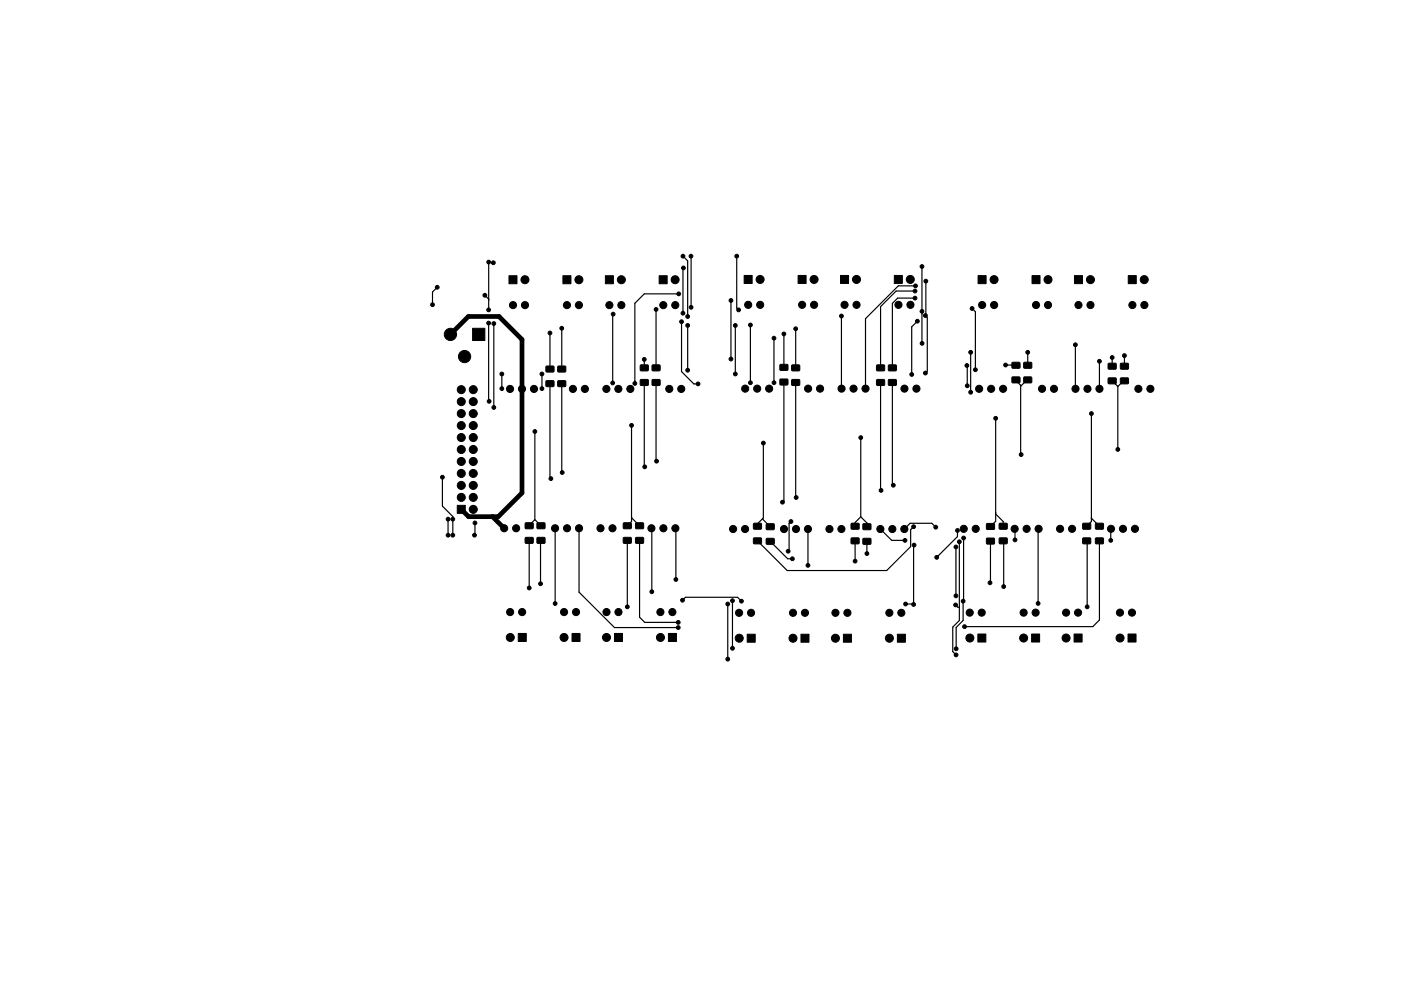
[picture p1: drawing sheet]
<svg xmlns="http://www.w3.org/2000/svg" width="297mm" height="210mm" viewBox="0 0 297 210" stroke-linecap="round" stroke-linejoin="round" font-family="sans-serif">
<g fill="#000" stroke="#000" stroke-width=".21">
<path d="M100.2 69.6h2.6v2.6h-2.6zM107.9 58.5h1.7v1.7h-1.7zM115.8 77.7h1.6v1.1l-1.6 .1zM118.3 77.7h1.6v1.1l-1.6 .1zM119.4 58.5h1.7v1.7h-1.7zM128.4 58.5h1.7v1.7h-1.7zM135.8 77.5l1.6-.1v1.2l-1.6 .1zM138.3 77.5l1.6-.1v1.2l-1.6 .1zM139.8 58.5h1.7v1.7h-1.7zM157.8 58.4h1.7v1.7h-1.7zM165.4 77.4l1.6-.1v1.2l-1.6 .1zM167.9 77.5l1.6-.1v1.2l-1.6 .1z"/>
<path d="M169.2 58.4h1.7v1.7h-1.7zM178.2 58.4h1.7v1.7h-1.7zM185.9 77.5l1.6-.1v1.2l-1.6 .1zM188.4 77.5l1.6-.1v1.2l-1.6 .1zM189.6 58.4h1.7v1.7h-1.7zM207.4 58.5h1.7v1.7h-1.7zM214.6 76.9h1.6v1.1l-1.6 .1zM214.6 80h1.6v1.1l-1.6 .1zM217.1 76.9h1.6v1.1l-1.6 .1zM217.1 80h1.6v1.1l-1.6 .1zM218.8 58.5h1.7v1.7h-1.7zM227.8 58.5h1.7v1.7h-1.7z"/>
<path d="M235 77.1h1.6v1.1l-1.6 .1zM237.6 77.1h1.6v1.1l-1.6 .1zM239.2 58.5h1.7v1.7h-1.7zM115.8 80.8h1.6v1.1l-1.6 .1zM118.3 80.8h1.6v1.1l-1.6 .1zM135.8 80.6l1.6-.1v1.2l-1.6 .1zM138.3 80.6l1.6-.1v1.2l-1.6 .1zM165.4 80.5l1.6-.1v1.2l-1.6 .1zM167.9 80.6l1.6-.1v1.2l-1.6 .1zM185.9 80.6l1.6-.1v1.2l-1.6 .1zM188.4 80.6l1.6-.1v1.2l-1.6 .1zM235 80.2h1.6v1.1l-1.6 .1z"/>
<path d="M237.6 80.2h1.6v1.1l-1.6 .1zM97 107.2h1.7v1.7h-1.7zM111.4 114.1l1.6-.1v1.2l-1.6 .1zM111.4 111l1.6-.1v1.2l-1.6 .1zM113.9 114.1l1.6-.1v1.2l-1.6 .1zM113.9 111l1.6-.1v1.2l-1.6 .1zM132.2 111l1.6-.1v1.2l-1.6 .1zM132.2 114.1l1.6-.1v1.2l-1.6 .1zM134.8 111l1.6-.1v1.2l-1.6 .1zM134.8 114.1l1.6-.1v1.2l-1.6 .1zM159.8 114.2l1.6-.1v1.2l-1.6 .1zM159.8 111.1l1.6-.1v1.2l-1.6 .1z"/>
<path d="M162.5 114.3l1.6-.1v1.2l-1.6 .1zM162.5 111.2l1.6-.1v1.2l-1.6 .1zM180.5 111.1l1.6-.1v1.2l-1.6 .1zM180.5 114.2l1.6-.1v1.2l-1.6 .1zM183 111.2l1.6-.1v1.2l-1.6 .1zM183 114.3l1.6-.1v1.2l-1.6 .1zM209.2 114.2h1.6v1.1l-1.6 .1zM209.2 111.1h1.6v1.1l-1.6 .1zM211.9 114.2l1.6-.1v1.2l-1.6 .1zM211.9 111.1l1.6-.1v1.2l-1.6 .1zM229.6 111.1l1.6-.1v1.2l-1.6 .1zM229.6 114.2l1.6-.1v1.2l-1.6 .1z"/>
<path d="M232.3 111.1l1.6-.1v1.2l-1.6 .1zM232.3 114.2l1.6-.1v1.2l-1.6 .1zM109.9 134.4h1.7v1.7h-1.7zM121.3 134.4h1.7v1.7h-1.7zM130.3 134.4h1.7v1.7h-1.7zM141.7 134.4h1.7v1.7h-1.7zM158.4 134.6h1.7v1.7h-1.7zM169.8 134.6h1.7v1.7h-1.7zM178.8 134.6h1.7v1.7h-1.7zM190.3 134.6h1.7v1.7h-1.7zM207.3 134.5h1.7v1.7h-1.7zM218.7 134.5h1.7v1.7h-1.7z"/>
<path d="M227.7 134.5h1.7v1.7h-1.7zM239.2 134.5h1.7v1.7h-1.7z"/>
<circle cx="103.6" cy="55.6" r=".4"/>
<circle cx="104.6" cy="55.7" r=".4"/>
<circle cx="111.3" cy="59.3" r=".85"/>
<circle cx="122.7" cy="59.3" r=".85"/>
<circle cx="131.7" cy="59.3" r=".85"/>
<circle cx="143.1" cy="59.3" r=".85"/>
<circle cx="144.8" cy="54.3" r=".4"/>
<circle cx="144.9" cy="56.8" r=".4"/>
<circle cx="146.5" cy="54.3" r=".4"/>
<circle cx="156.2" cy="54.3" r=".4"/>
<circle cx="161.2" cy="59.3" r=".85"/>
<circle cx="172.6" cy="59.3" r=".85"/>
<circle cx="181.6" cy="59.3" r=".85"/>
<circle cx="193" cy="59.3" r=".85"/>
<circle cx="195.5" cy="56.5" r=".4"/>
<circle cx="196.3" cy="59.6" r=".4"/>
<circle cx="210.8" cy="59.3" r=".85"/>
<circle cx="222.2" cy="59.3" r=".85"/>
<circle cx="231.2" cy="59.3" r=".85"/>
<circle cx="242.6" cy="59.3" r=".85"/>
<circle cx="91.7" cy="64.6" r=".4"/>
<circle cx="92.7" cy="60.9" r=".4"/>
<circle cx="95.5" cy="70.9" r="1.3"/>
<circle cx="98.5" cy="75.6" r="1.3"/>
<circle cx="102.8" cy="62.6" r=".4"/>
<circle cx="103.6" cy="68.5" r=".4"/>
<circle cx="103.6" cy="65.7" r=".4"/>
<circle cx="104.7" cy="68.6" r=".4"/>
<circle cx="106.4" cy="79.3" r=".4"/>
<circle cx="108.8" cy="64.7" r=".75"/>
<circle cx="111.3" cy="64.7" r=".75"/>
<circle cx="114.9" cy="79.3" r=".4"/>
<circle cx="116.6" cy="70.6" r=".4"/>
<circle cx="119.1" cy="69.6" r=".4"/>
<circle cx="120.2" cy="64.7" r=".75"/>
<circle cx="122.7" cy="64.7" r=".75"/>
<circle cx="129.2" cy="64.7" r=".75"/>
<circle cx="130" cy="66.6" r=".4"/>
<circle cx="131.7" cy="64.7" r=".75"/>
<circle cx="136.6" cy="76.2" r=".4"/>
<circle cx="139.1" cy="65.6" r=".4"/>
<circle cx="140.6" cy="64.7" r=".75"/>
<circle cx="143.2" cy="64.7" r=".75"/>
<circle cx="143.9" cy="62.3" r=".4"/>
<circle cx="144.5" cy="68.2" r=".4"/>
<circle cx="144.8" cy="66.4" r=".4"/>
<circle cx="145.8" cy="69" r=".4"/>
<circle cx="145.8" cy="78.5" r=".4"/>
<circle cx="145.8" cy="67.1" r=".4"/>
<circle cx="146.5" cy="65.2" r=".4"/>
<circle cx="155" cy="76.2" r=".4"/>
<circle cx="155" cy="63.7" r=".4"/>
<circle cx="155.9" cy="79.3" r=".4"/>
<circle cx="155.9" cy="69" r=".4"/>
<circle cx="156.6" cy="65.7" r=".4"/>
<circle cx="158.6" cy="64.7" r=".75"/>
<circle cx="159.1" cy="68.9" r=".4"/>
<circle cx="161.2" cy="64.7" r=".75"/>
<circle cx="164.1" cy="71.7" r=".4"/>
<circle cx="166.2" cy="70.8" r=".4"/>
<circle cx="168.7" cy="69.7" r=".4"/>
<circle cx="170.1" cy="64.7" r=".75"/>
<circle cx="172.6" cy="64.7" r=".75"/>
<circle cx="178.4" cy="67" r=".4"/>
<circle cx="179.1" cy="64.7" r=".75"/>
<circle cx="181.6" cy="64.7" r=".75"/>
<circle cx="190.5" cy="64.7" r=".75"/>
<circle cx="193" cy="64.7" r=".75"/>
<circle cx="193.3" cy="79.4" r=".4"/>
<circle cx="194" cy="63.2" r=".4"/>
<circle cx="194" cy="61.7" r=".4"/>
<circle cx="194.1" cy="60.6" r=".4"/>
<circle cx="194.5" cy="68.1" r=".4"/>
<circle cx="195.5" cy="66" r=".4"/>
<circle cx="195.5" cy="72.8" r=".4"/>
<circle cx="196.2" cy="66.9" r=".4"/>
<circle cx="196.2" cy="79.1" r=".4"/>
<circle cx="205" cy="77.5" r=".4"/>
<circle cx="205.8" cy="74.7" r=".4"/>
<circle cx="206.1" cy="65.4" r=".4"/>
<circle cx="206.8" cy="78.4" r=".4"/>
<circle cx="208.2" cy="64.7" r=".75"/>
<circle cx="210.8" cy="64.7" r=".75"/>
<circle cx="213.2" cy="77.4" r=".4"/>
<circle cx="217.9" cy="74.7" r=".4"/>
<circle cx="219.7" cy="64.7" r=".75"/>
<circle cx="222.2" cy="64.7" r=".75"/>
<circle cx="228" cy="73.1" r=".4"/>
<circle cx="228.7" cy="64.7" r=".75"/>
<circle cx="231.2" cy="64.7" r=".75"/>
<circle cx="233.1" cy="76.6" r=".4"/>
<circle cx="235.8" cy="75.8" r=".4"/>
<circle cx="238.4" cy="75.4" r=".4"/>
<circle cx="240.1" cy="64.7" r=".75"/>
<circle cx="242.6" cy="64.7" r=".75"/>
<circle cx="97.8" cy="90.3" r=".85"/>
<circle cx="97.8" cy="92.8" r=".85"/>
<circle cx="97.8" cy="85.2" r=".85"/>
<circle cx="97.8" cy="97.9" r=".85"/>
<circle cx="97.8" cy="87.7" r=".85"/>
<circle cx="97.8" cy="82.7" r=".85"/>
<circle cx="97.8" cy="95.4" r=".85"/>
<circle cx="100.3" cy="90.3" r=".85"/>
<circle cx="100.3" cy="95.4" r=".85"/>
<circle cx="100.3" cy="85.2" r=".85"/>
<circle cx="100.3" cy="82.7" r=".85"/>
<circle cx="100.3" cy="87.7" r=".85"/>
<circle cx="100.3" cy="92.8" r=".85"/>
<circle cx="100.3" cy="97.9" r=".85"/>
<circle cx="103.7" cy="85.1" r=".4"/>
<circle cx="104.7" cy="86.4" r=".4"/>
<circle cx="106.4" cy="82.4" r=".4"/>
<circle cx="108.1" cy="82.5" r=".75"/>
<circle cx="110.7" cy="82.5" r=".75"/>
<circle cx="113.2" cy="82.5" r=".75"/>
<circle cx="113.4" cy="91.5" r=".4"/>
<circle cx="114.9" cy="82.4" r=".4"/>
<circle cx="121.5" cy="82.5" r=".75"/>
<circle cx="124" cy="82.5" r=".75"/>
<circle cx="128.6" cy="82.5" r=".75"/>
<circle cx="129.9" cy="81.2" r=".4"/>
<circle cx="131.1" cy="82.5" r=".75"/>
<circle cx="133.6" cy="82.5" r=".75"/>
<circle cx="133.9" cy="90.2" r=".4"/>
<circle cx="134.6" cy="81.3" r=".4"/>
<circle cx="136.7" cy="99" r=".4"/>
<circle cx="139.2" cy="97.8" r=".4"/>
<circle cx="141.9" cy="82.5" r=".75"/>
<circle cx="144.4" cy="82.5" r=".75"/>
<circle cx="148" cy="81.4" r=".4"/>
<circle cx="158" cy="82.5" r=".75"/>
<circle cx="159.1" cy="81.2" r=".4"/>
<circle cx="160.5" cy="82.5" r=".75"/>
<circle cx="161.8" cy="94" r=".4"/>
<circle cx="163.1" cy="82.5" r=".75"/>
<circle cx="164.1" cy="81.2" r=".4"/>
<circle cx="171.3" cy="82.5" r=".75"/>
<circle cx="173.9" cy="82.5" r=".75"/>
<circle cx="178.4" cy="82.5" r=".75"/>
<circle cx="181" cy="82.5" r=".75"/>
<circle cx="182.5" cy="92.8" r=".4"/>
<circle cx="183.5" cy="82.5" r=".75"/>
<circle cx="191.8" cy="82.5" r=".75"/>
<circle cx="194.3" cy="82.5" r=".75"/>
<circle cx="205.1" cy="81.8" r=".4"/>
<circle cx="205.8" cy="83.2" r=".4"/>
<circle cx="207.6" cy="82.5" r=".75"/>
<circle cx="210.1" cy="82.5" r=".75"/>
<circle cx="211.1" cy="88.7" r=".4"/>
<circle cx="212.7" cy="82.5" r=".75"/>
<circle cx="216.5" cy="96.4" r=".4"/>
<circle cx="220.9" cy="82.5" r=".75"/>
<circle cx="223.5" cy="82.5" r=".75"/>
<circle cx="228" cy="82.5" r=".75"/>
<circle cx="230.6" cy="82.5" r=".75"/>
<circle cx="231.4" cy="87.7" r=".4"/>
<circle cx="233.1" cy="82.5" r=".75"/>
<circle cx="237" cy="95.3" r=".4"/>
<circle cx="241.4" cy="82.5" r=".75"/>
<circle cx="243.9" cy="82.5" r=".75"/>
<circle cx="93.8" cy="101.2" r=".4"/>
<circle cx="95" cy="110.1" r=".4"/>
<circle cx="95" cy="113.5" r=".4"/>
<circle cx="96" cy="110.1" r=".4"/>
<circle cx="96" cy="113.5" r=".4"/>
<circle cx="97.8" cy="105.5" r=".85"/>
<circle cx="97.8" cy="103" r=".85"/>
<circle cx="97.8" cy="100.4" r=".85"/>
<circle cx="100.3" cy="105.5" r=".85"/>
<circle cx="100.3" cy="100.4" r=".85"/>
<circle cx="100.3" cy="103" r=".85"/>
<circle cx="100.3" cy="108.1" r=".85"/>
<circle cx="100.6" cy="113.5" r=".4"/>
<circle cx="100.7" cy="110.9" r=".4"/>
<circle cx="106.9" cy="112.1" r=".75"/>
<circle cx="109.4" cy="112.1" r=".75"/>
<circle cx="116.8" cy="101.5" r=".4"/>
<circle cx="117.7" cy="112.1" r=".75"/>
<circle cx="119.2" cy="100.2" r=".4"/>
<circle cx="120.2" cy="112.1" r=".75"/>
<circle cx="122.8" cy="112.1" r=".75"/>
<circle cx="127.3" cy="112.1" r=".75"/>
<circle cx="129.9" cy="112.1" r=".75"/>
<circle cx="138.1" cy="112.1" r=".75"/>
<circle cx="140.7" cy="112.1" r=".75"/>
<circle cx="143.2" cy="112.1" r=".75"/>
<circle cx="155.4" cy="112.2" r=".75"/>
<circle cx="158" cy="112.2" r=".75"/>
<circle cx="165.9" cy="106.5" r=".4"/>
<circle cx="166.2" cy="112.2" r=".75"/>
<circle cx="167.1" cy="116.9" r=".4"/>
<circle cx="167.7" cy="110.6" r=".4"/>
<circle cx="168" cy="118.5" r=".4"/>
<circle cx="168.8" cy="112.2" r=".75"/>
<circle cx="168.8" cy="105.5" r=".4"/>
<circle cx="171.3" cy="119.9" r=".4"/>
<circle cx="171.3" cy="112.2" r=".75"/>
<circle cx="175.9" cy="112.2" r=".75"/>
<circle cx="178.4" cy="112.2" r=".75"/>
<circle cx="181.3" cy="119" r=".4"/>
<circle cx="183.8" cy="117.4" r=".4"/>
<circle cx="186.7" cy="112.2" r=".75"/>
<circle cx="186.8" cy="104" r=".4"/>
<circle cx="189.2" cy="112.2" r=".75"/>
<circle cx="189.4" cy="102.9" r=".4"/>
<circle cx="191.7" cy="112.2" r=".75"/>
<circle cx="191.9" cy="114.6" r=".4"/>
<circle cx="193.7" cy="111.7" r=".4"/>
<circle cx="193.8" cy="115.6" r=".4"/>
<circle cx="198.4" cy="111.8" r=".4"/>
<circle cx="198.6" cy="118.2" r=".4"/>
<circle cx="202.7" cy="116" r=".4"/>
<circle cx="203" cy="112.5" r=".4"/>
<circle cx="203.4" cy="114.9" r=".4"/>
<circle cx="204.3" cy="114.1" r=".4"/>
<circle cx="204.3" cy="112.2" r=".75"/>
<circle cx="206.9" cy="112.2" r=".75"/>
<circle cx="215.1" cy="112.2" r=".75"/>
<circle cx="215.2" cy="114.5" r=".4"/>
<circle cx="217.7" cy="112.2" r=".75"/>
<circle cx="220.2" cy="112.2" r=".75"/>
<circle cx="224.8" cy="112.2" r=".75"/>
<circle cx="227.3" cy="112.2" r=".75"/>
<circle cx="235.5" cy="114.6" r=".4"/>
<circle cx="235.6" cy="112.2" r=".75"/>
<circle cx="238.1" cy="112.2" r=".75"/>
<circle cx="240.6" cy="112.2" r=".75"/>
<circle cx="108.2" cy="129.9" r=".75"/>
<circle cx="108.2" cy="135.2" r=".85"/>
<circle cx="110.7" cy="129.9" r=".75"/>
<circle cx="112.2" cy="124.7" r=".4"/>
<circle cx="114.6" cy="123.8" r=".4"/>
<circle cx="117.7" cy="128" r=".4"/>
<circle cx="119.6" cy="129.9" r=".75"/>
<circle cx="119.6" cy="135.2" r=".85"/>
<circle cx="122.1" cy="129.9" r=".75"/>
<circle cx="128.6" cy="129.9" r=".75"/>
<circle cx="128.6" cy="135.2" r=".85"/>
<circle cx="131.1" cy="129.9" r=".75"/>
<circle cx="133" cy="128.7" r=".4"/>
<circle cx="138.2" cy="125.5" r=".4"/>
<circle cx="140" cy="129.9" r=".75"/>
<circle cx="140" cy="135.2" r=".85"/>
<circle cx="142.6" cy="129.9" r=".75"/>
<circle cx="143.3" cy="122.9" r=".4"/>
<circle cx="143.8" cy="132" r=".4"/>
<circle cx="143.8" cy="133.1" r=".4"/>
<circle cx="144.7" cy="127.3" r=".4"/>
<circle cx="154.3" cy="128.1" r=".4"/>
<circle cx="154.3" cy="139.8" r=".4"/>
<circle cx="155.3" cy="127.4" r=".4"/>
<circle cx="155.3" cy="137.5" r=".4"/>
<circle cx="156.7" cy="130" r=".75"/>
<circle cx="156.7" cy="135.4" r=".85"/>
<circle cx="157.2" cy="127.5" r=".4"/>
<circle cx="159.2" cy="130" r=".75"/>
<circle cx="168.1" cy="130" r=".75"/>
<circle cx="168.1" cy="135.4" r=".85"/>
<circle cx="170.7" cy="130" r=".75"/>
<circle cx="177.1" cy="130" r=".75"/>
<circle cx="177.1" cy="135.4" r=".85"/>
<circle cx="179.7" cy="130" r=".75"/>
<circle cx="188.6" cy="130" r=".75"/>
<circle cx="188.6" cy="135.4" r=".85"/>
<circle cx="191.1" cy="130" r=".75"/>
<circle cx="192" cy="128.1" r=".4"/>
<circle cx="193.7" cy="128.2" r=".4"/>
<circle cx="202.6" cy="128.3" r=".4"/>
<circle cx="202.7" cy="126.4" r=".4"/>
<circle cx="202.7" cy="138.9" r=".4"/>
<circle cx="202.7" cy="137.6" r=".4"/>
<circle cx="204.2" cy="127.5" r=".4"/>
<circle cx="204.5" cy="132.9" r=".4"/>
<circle cx="205.6" cy="130" r=".75"/>
<circle cx="205.6" cy="135.4" r=".85"/>
<circle cx="208.1" cy="130" r=".75"/>
<circle cx="209.9" cy="123.6" r=".4"/>
<circle cx="212.8" cy="124.4" r=".4"/>
<circle cx="217" cy="130" r=".75"/>
<circle cx="217" cy="135.4" r=".85"/>
<circle cx="219.6" cy="130" r=".75"/>
<circle cx="220.1" cy="128" r=".4"/>
<circle cx="226" cy="130" r=".75"/>
<circle cx="226" cy="135.4" r=".85"/>
<circle cx="228.6" cy="130" r=".75"/>
<circle cx="230.5" cy="128.7" r=".4"/>
<circle cx="237.5" cy="130" r=".75"/>
<circle cx="237.5" cy="135.4" r=".85"/>
<circle cx="240" cy="130" r=".75"/>
</g>
<g fill="none" stroke="#000" stroke-width=".25">
<path d="M103.6 55.6v10.1M104.6 55.7l.1 .1M144.8 54.3l1 1v11.8M144.9 56.8l-.1 9.6M146.5 54.3v10.9M156.2 54.3v11l.4 .4M195.5 56.5v16.3M196.3 59.6l-.1 7.3 .4 .4v11.4l-.4 .4M92.7 60.9l-1 1v2.7M102.8 62.6l.8 .9M103.6 68.5l.1 16.6M103.6 65.7h.1"/>
<path d="M104.7 68.6v17.8M106.4 79.3v3.1M114.9 79.3v3.1M116.6 70.6v7.7M119.1 69.6v8.7M130 66.6l-.1 14.6M136.6 76.2v1.8M139.1 65.6v12.4M143.9 62.3h-7.3l-2 2v17M144.5 68.2v10.6l2.6 2.6h.9M145.8 69v9.5M155 63.7v12.5"/>
<path d="M155.9 69v10.3M159.1 68.9v12.3M164.1 71.7v9.5M166.2 70.8v7.1M168.7 69.7v8.3M178.4 67v15.5M194 61.7h-4l-3.3 3.3v13M194 63.2h-3.7l-1.1 1.2v13.6M194.1 60.6h-3.6l-7 7v14.9M194.5 68.1l-1.2 1.2v10.1M195.5 72.8h.1M205 77.5l.1 4.3"/>
<path d="M205.8 74.7v8.5M206.1 65.4l.7 .7v12.3M213.2 77.4l2.2 .1M217.9 74.7v2.8M228 73.1v9.4M233.1 76.6v5.9M235.8 75.8v1.9M238.4 75.4v2.3M110.7 82.5v14.4M113.4 91.5v18.7M116.8 81.6l-.2-.2v19.9l.2 .2M119.2 81.5l-.1-.1 .1 18.8"/>
<path d="M133.9 90.2v20.4l-.9 .9M136.7 81.2l-.1-.1 .1 17.9M139.2 81.2l-.1-.1 .1 16.7M161.8 94v15.9l-1.2 1.2v.5M165.9 81.3l.3-.3v25.2l-.3 .3M168.8 81.2l-.1-.1 .1 24.4M182.5 92.8v16.8M186.8 81.2l-.1-.1 .1 22.9M189.4 81.3l-.2-.2v21.6l.2 .2M211.1 88.7v21.9l-1.1 1.1M215.4 80.6l1 1.1M216.4 81.7l.1 14.7"/>
<path d="M217.9 80.6l-1.4 1.2-.1-.1M231.4 87.7v22.9l-1 1M233.1 82.5h.1M235.8 80.8l1.2 1.2M237 82v13.3M238.4 80.8h-.2l-1.2 1.2M93.8 101.2v6.2l2.2 2.2v3.9M95 110.1v3.4M100.7 110.9l-.1 2.6M112.2 114.6v10.1M113.4 110.2l-1.2 1.3M113.4 110.2l1.3 1.3"/>
<path d="M114.7 114.6l-.1 9.2M117.7 112.1v15.9M122.8 112.1v13.5l7.5 7.5h13.5M133 114.6v14.1M133.9 109.8l1.7 1.7M135.6 114.6v16.3l1.1 1.1h7.1M138.1 112.1l.1 13.4M143.2 112.1l.1 10.8M161.7 110l1.6 1.7M163.3 114.8l3.7 3.7h1M167.7 110.6l-.4 .4v5.7l-.2 .2M171.3 112.2v7.7"/>
<path d="M171.3 112.2h.1M181.3 114.7v4.3M182.5 109.6l1.3 1.3v.8M182.5 109.6l-1.2 1.2v.8M183.8 114.8v2.6M186.7 112.2l2.4 2.4h2.8M193.7 111.7l-.6 .7v3.6l-5.1 5h-21.1l-6.3-6.3M193.8 115.6l-.1 12.6-1.7-.1M198.4 111.8l-.8-.8h-4.6l-1.3 1.2M202.7 116v10.4M203 112.5v1.3l-4.4 4.4M203.4 114.9v16.7l-1.4 1.4v5.2l.7 .7"/>
<path d="M204.3 114.1l-.1 17.5-1.5 1.5v4.5M210 114.8l-.1 8.8M211.1 109l1.6 1.6v1M212.7 114.7l.1 9.7M215.1 112.2l.1 2.3M220.2 112.2l-.1 15.8M230.4 114.7l.1 14M231.4 109.9l1.7 1.7M233.1 114.7v16.8l-1.4 1.4h-27.2M235.6 112.2l-.1 2.4M144.7 127.3l.6-.6h11.1l.8 .8M154.3 128.1v11.7"/>
<path d="M155.3 127.4v10.1M202.6 128.3l.5 .5h.3"/>
</g>
<path d="M95.5 70.9l3.8-3.8h6.5l4.9 4.9v32.6l-5.1 5h-6.2l-1.6-1.5M104.4 109.6l2.5 2.5" fill="none" stroke="#000" stroke-width="1"/>
</svg>
